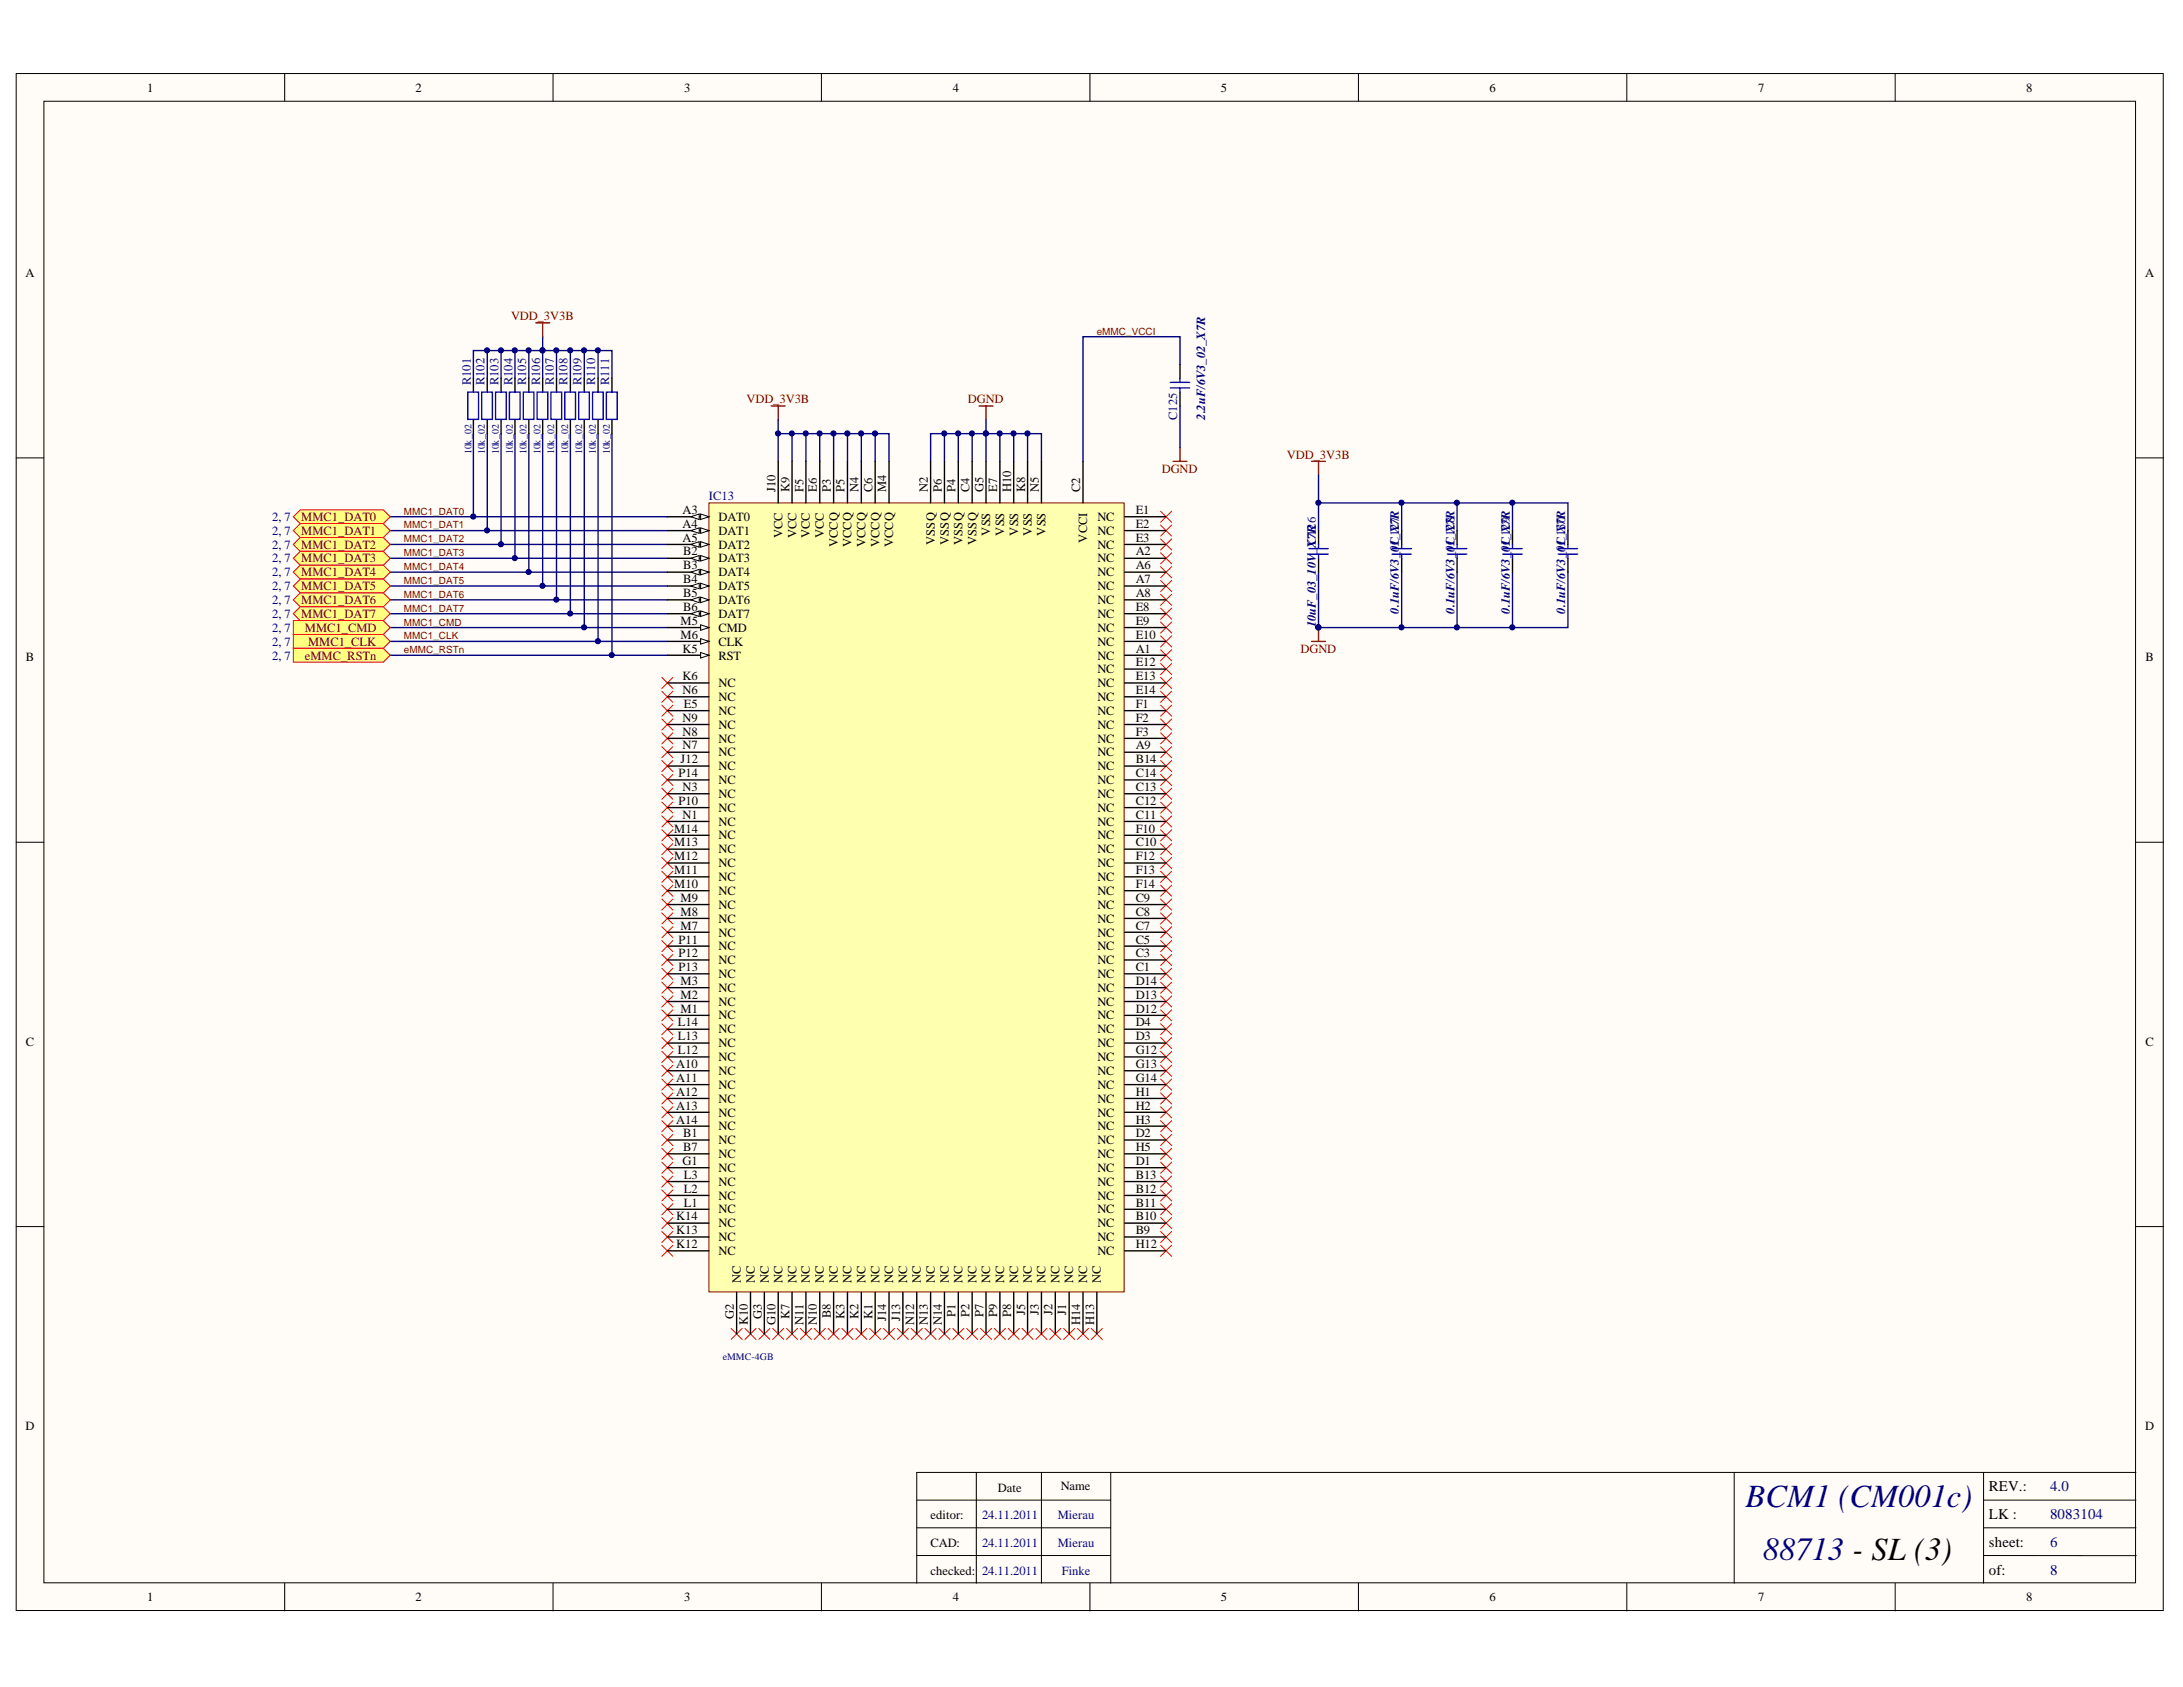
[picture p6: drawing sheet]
<svg xmlns="http://www.w3.org/2000/svg" width="279mm" height="216mm" viewBox="0 0 279 216" stroke-linecap="round" stroke-linejoin="round" font-family="sans-serif">
<defs><g id="words">
<g font-size="4.1" fill="#000080">
<text x="223.4" y="192.9">BCM1 (CM001c)</text>
<text x="225.6" y="199.7">88713 - SL (3)</text>
</g>
<g font-size="1.9">
<text x="254.6" y="190.9">REV.:</text>
<text x="254.6" y="198">sheet:</text>
<text x="254.6" y="194.4">LK :</text>
<text x="254.6" y="201.5">of:</text>
</g>
<g font-size="1.9" fill="#000080">
<text x="262.4" y="190.9">4.0</text>
<text x="262.4" y="198">6</text>
<text x="262.4" y="194.4">8083104</text>
<text x="262.4" y="201.5">8</text>
</g>
<g font-size="1.6">
<text x="18.9" y="11.7">1</text>
<text x="53.2" y="11.7">2</text>
<text x="87.6" y="11.7">3</text>
<text x="121.9" y="11.7">4</text>
<text x="156.3" y="11.7">5</text>
<text x="190.6" y="11.7">6</text>
<text x="225" y="11.7">7</text>
<text x="259.3" y="11.7">8</text>
<text x="3.3" y="35.4">A</text>
<text x="274.6" y="35.4">A</text>
<text x="87.3" y="65.8">A3</text>
<text x="99.3" y="62.9" transform="rotate(-90 99.3 62.9)">J10</text>
<text x="101" y="62.9" transform="rotate(-90 101 62.9)">K9</text>
<text x="102.8" y="62.9" transform="rotate(-90 102.8 62.9)">F5</text>
<text x="104.6" y="62.9" transform="rotate(-90 104.6 62.9)">E6</text>
<text x="106.3" y="62.9" transform="rotate(-90 106.3 62.9)">P3</text>
<text x="108.1" y="62.9" transform="rotate(-90 108.1 62.9)">P5</text>
<text x="109.9" y="62.9" transform="rotate(-90 109.9 62.9)">N4</text>
<text x="111.7" y="62.9" transform="rotate(-90 111.7 62.9)">C6</text>
<text x="113.4" y="62.9" transform="rotate(-90 113.4 62.9)">M4</text>
<text x="118.8" y="62.9" transform="rotate(-90 118.8 62.9)">N2</text>
<text x="120.5" y="62.9" transform="rotate(-90 120.5 62.9)">P6</text>
<text x="122.3" y="62.9" transform="rotate(-90 122.3 62.9)">P4</text>
<text x="124.1" y="62.9" transform="rotate(-90 124.1 62.9)">C4</text>
<text x="125.9" y="62.9" transform="rotate(-90 125.9 62.9)">G5</text>
<text x="127.6" y="62.9" transform="rotate(-90 127.6 62.9)">E7</text>
<text x="129.4" y="62.9" transform="rotate(-90 129.4 62.9)">H10</text>
<text x="131.2" y="62.9" transform="rotate(-90 131.2 62.9)">K8</text>
<text x="133" y="62.9" transform="rotate(-90 133 62.9)">N5</text>
<text x="138.3" y="62.9" transform="rotate(-90 138.3 62.9)">C2</text>
<text x="145.4" y="65.8">E1</text>
<text x="87.3" y="67.5">A4</text>
<text x="87.3" y="69.3">A5</text>
<text x="87.4" y="71.1">B2</text>
<text x="92" y="66.7">DAT0</text>
<text x="92" y="68.4">DAT1</text>
<text x="92" y="70.2">DAT2</text>
<text x="92" y="72">DAT3</text>
<text x="100.2" y="68.9" transform="rotate(-90 100.2 68.9)">VCC</text>
<text x="101.9" y="68.9" transform="rotate(-90 101.9 68.9)">VCC</text>
<text x="103.7" y="68.9" transform="rotate(-90 103.7 68.9)">VCC</text>
<text x="105.4" y="68.9" transform="rotate(-90 105.4 68.9)">VCC</text>
<text x="107.2" y="70" transform="rotate(-90 107.2 70)">VCCQ</text>
<text x="109" y="70" transform="rotate(-90 109 70)">VCCQ</text>
<text x="110.8" y="70" transform="rotate(-90 110.8 70)">VCCQ</text>
<text x="112.5" y="70" transform="rotate(-90 112.5 70)">VCCQ</text>
<text x="114.3" y="70" transform="rotate(-90 114.3 70)">VCCQ</text>
<text x="119.6" y="69.7" transform="rotate(-90 119.6 69.7)">VSSQ</text>
<text x="121.4" y="69.7" transform="rotate(-90 121.4 69.7)">VSSQ</text>
<text x="123.2" y="69.7" transform="rotate(-90 123.2 69.7)">VSSQ</text>
<text x="125" y="69.7" transform="rotate(-90 125 69.7)">VSSQ</text>
<text x="126.8" y="68.6" transform="rotate(-90 126.8 68.6)">VSS</text>
<text x="128.5" y="68.6" transform="rotate(-90 128.5 68.6)">VSS</text>
<text x="130.3" y="68.6" transform="rotate(-90 130.3 68.6)">VSS</text>
<text x="132.1" y="68.6" transform="rotate(-90 132.1 68.6)">VSS</text>
<text x="133.8" y="68.6" transform="rotate(-90 133.8 68.6)">VSS</text>
<text x="139.1" y="69.4" transform="rotate(-90 139.1 69.4)">VCCI</text>
<text x="140.5" y="72">NC</text>
<text x="140.5" y="70.2">NC</text>
<text x="140.5" y="68.4">NC</text>
<text x="140.5" y="66.7">NC</text>
<text x="145.4" y="71.1">A2</text>
<text x="145.4" y="69.3">E3</text>
<text x="145.4" y="67.5">E2</text>
<text x="87.4" y="72.9">B3</text>
<text x="87.4" y="74.6">B4</text>
<text x="87.4" y="76.4">B5</text>
<text x="92" y="73.8">DAT4</text>
<text x="92" y="75.5">DAT5</text>
<text x="92" y="77.3">DAT6</text>
<text x="140.5" y="77.3">NC</text>
<text x="140.5" y="75.5">NC</text>
<text x="140.5" y="73.8">NC</text>
<text x="145.4" y="76.4">A8</text>
<text x="145.4" y="74.6">A7</text>
<text x="145.4" y="72.9">A6</text>
<text x="87.1" y="80">M5</text>
<text x="87.1" y="81.7">M6</text>
<text x="87.3" y="83.5">K5</text>
<text x="87.4" y="78.2">B6</text>
<text x="92" y="79.1">DAT7</text>
<text x="92" y="80.9">CMD</text>
<text x="92" y="82.6">CLK</text>
<text x="140.5" y="82.6">NC</text>
<text x="140.5" y="80.9">NC</text>
<text x="140.5" y="79.1">NC</text>
<text x="145.4" y="83.5">A1</text>
<text x="145.4" y="81.7">E10</text>
<text x="145.4" y="80">E9</text>
<text x="145.4" y="78.2">E8</text>
<text x="3.3" y="84.6">B</text>
<text x="87.3" y="87.1">K6</text>
<text x="87.3" y="88.8">N6</text>
<text x="92" y="84.4">RST</text>
<text x="92" y="88">NC</text>
<text x="92" y="89.7">NC</text>
<text x="140.5" y="89.7">NC</text>
<text x="140.5" y="88">NC</text>
<text x="140.5" y="86.2">NC</text>
<text x="140.5" y="84.4">NC</text>
<text x="145.4" y="88.8">E14</text>
<text x="145.4" y="87.1">E13</text>
<text x="145.4" y="85.3">E12</text>
<text x="274.6" y="84.6">B</text>
<text x="87.3" y="92.4">N9</text>
<text x="87.3" y="94.2">N8</text>
<text x="87.3" y="95.9">N7</text>
<text x="87.5" y="90.6">E5</text>
<text x="92" y="91.5">NC</text>
<text x="92" y="93.3">NC</text>
<text x="92" y="95.1">NC</text>
<text x="140.5" y="95.1">NC</text>
<text x="140.5" y="93.3">NC</text>
<text x="140.5" y="91.5">NC</text>
<text x="145.4" y="95.9">A9</text>
<text x="145.4" y="94.2">F3</text>
<text x="145.4" y="92.4">F2</text>
<text x="145.4" y="90.6">F1</text>
<text x="86.8" y="99.5">P14</text>
<text x="87.1" y="97.7">J12</text>
<text x="87.3" y="101.2">N3</text>
<text x="92" y="96.8">NC</text>
<text x="92" y="98.6">NC</text>
<text x="92" y="100.3">NC</text>
<text x="140.5" y="100.3">NC</text>
<text x="140.5" y="98.6">NC</text>
<text x="140.5" y="96.8">NC</text>
<text x="145.4" y="101.2">C13</text>
<text x="145.4" y="99.5">C14</text>
<text x="145.4" y="97.7">B14</text>
<text x="86.3" y="106.6">M14</text>
<text x="86.8" y="103">P10</text>
<text x="87.3" y="104.8">N1</text>
<text x="92" y="102.1">NC</text>
<text x="92" y="103.9">NC</text>
<text x="92" y="105.7">NC</text>
<text x="92" y="107.4">NC</text>
<text x="140.5" y="105.7">NC</text>
<text x="140.5" y="103.9">NC</text>
<text x="140.5" y="102.1">NC</text>
<text x="140.5" y="107.4">NC</text>
<text x="145.4" y="104.8">C11</text>
<text x="145.4" y="103">C12</text>
<text x="145.4" y="106.6">F10</text>
<text x="86.3" y="108.3">M13</text>
<text x="86.3" y="110.1">M12</text>
<text x="86.3" y="111.9">M11</text>
<text x="86.3" y="113.7">M10</text>
<text x="92" y="109.2">NC</text>
<text x="92" y="111">NC</text>
<text x="92" y="112.8">NC</text>
<text x="140.5" y="112.8">NC</text>
<text x="140.5" y="111">NC</text>
<text x="140.5" y="109.2">NC</text>
<text x="145.4" y="113.7">F14</text>
<text x="145.4" y="111.9">F13</text>
<text x="145.4" y="110.1">F12</text>
<text x="145.4" y="108.3">C10</text>
<text x="87.1" y="115.4">M9</text>
<text x="87.1" y="117.2">M8</text>
<text x="87.1" y="119">M7</text>
<text x="92" y="116.3">NC</text>
<text x="92" y="118.1">NC</text>
<text x="92" y="119.9">NC</text>
<text x="92" y="114.5">NC</text>
<text x="140.5" y="119.9">NC</text>
<text x="140.5" y="118.1">NC</text>
<text x="140.5" y="116.3">NC</text>
<text x="140.5" y="114.5">NC</text>
<text x="145.4" y="119">C7</text>
<text x="145.4" y="117.2">C8</text>
<text x="145.4" y="115.4">C9</text>
<text x="86.8" y="120.8">P11</text>
<text x="86.8" y="122.5">P12</text>
<text x="86.8" y="124.3">P13</text>
<text x="92" y="121.6">NC</text>
<text x="92" y="123.4">NC</text>
<text x="92" y="125.2">NC</text>
<text x="140.5" y="125.2">NC</text>
<text x="140.5" y="123.4">NC</text>
<text x="140.5" y="121.6">NC</text>
<text x="145.4" y="124.3">C1</text>
<text x="145.4" y="122.5">C3</text>
<text x="145.4" y="120.8">C5</text>
<text x="86.8" y="131.4">L14</text>
<text x="87.1" y="126">M3</text>
<text x="87.1" y="127.8">M2</text>
<text x="87.1" y="129.6">M1</text>
<text x="92" y="126.9">NC</text>
<text x="92" y="128.7">NC</text>
<text x="92" y="130.5">NC</text>
<text x="140.5" y="130.5">NC</text>
<text x="140.5" y="128.7">NC</text>
<text x="140.5" y="126.9">NC</text>
<text x="145.4" y="131.4">D4</text>
<text x="145.4" y="129.6">D12</text>
<text x="145.4" y="127.8">D13</text>
<text x="145.4" y="126">D14</text>
<text x="3.3" y="133.8">C</text>
<text x="86.5" y="136.7">A10</text>
<text x="86.8" y="133.1">L13</text>
<text x="86.8" y="134.9">L12</text>
<text x="92" y="132.2">NC</text>
<text x="92" y="134">NC</text>
<text x="92" y="135.8">NC</text>
<text x="92" y="137.6">NC</text>
<text x="140.5" y="137.6">NC</text>
<text x="140.5" y="135.8">NC</text>
<text x="140.5" y="134">NC</text>
<text x="140.5" y="132.2">NC</text>
<text x="145.4" y="136.7">G13</text>
<text x="145.4" y="134.9">G12</text>
<text x="145.4" y="133.1">D3</text>
<text x="274.6" y="133.8">C</text>
<text x="86.5" y="140.2">A12</text>
<text x="86.5" y="142">A13</text>
<text x="86.5" y="143.8">A14</text>
<text x="86.5" y="138.5">A11</text>
<text x="92" y="141.1">NC</text>
<text x="92" y="142.9">NC</text>
<text x="92" y="139.3">NC</text>
<text x="140.5" y="142.9">NC</text>
<text x="140.5" y="141.1">NC</text>
<text x="140.5" y="139.3">NC</text>
<text x="145.4" y="143.8">H3</text>
<text x="145.4" y="142">H2</text>
<text x="145.4" y="140.2">H1</text>
<text x="145.4" y="138.5">G14</text>
<text x="87.3" y="149.1">G1</text>
<text x="87.4" y="145.6">B1</text>
<text x="87.4" y="147.3">B7</text>
<text x="92" y="144.7">NC</text>
<text x="92" y="146.4">NC</text>
<text x="92" y="148.2">NC</text>
<text x="92" y="150">NC</text>
<text x="140.5" y="150">NC</text>
<text x="140.5" y="148.2">NC</text>
<text x="140.5" y="146.4">NC</text>
<text x="140.5" y="144.7">NC</text>
<text x="145.4" y="149.1">D1</text>
<text x="145.4" y="147.3">H5</text>
<text x="145.4" y="145.6">D2</text>
<text x="87.5" y="150.9">L3</text>
<text x="87.5" y="152.7">L2</text>
<text x="87.5" y="154.4">L1</text>
<text x="92" y="151.8">NC</text>
<text x="92" y="153.5">NC</text>
<text x="92" y="155.3">NC</text>
<text x="140.5" y="155.3">NC</text>
<text x="140.5" y="153.5">NC</text>
<text x="140.5" y="151.8">NC</text>
<text x="145.4" y="154.4">B11</text>
<text x="145.4" y="152.7">B12</text>
<text x="145.4" y="150.9">B13</text>
<text x="86.5" y="156.2">K14</text>
<text x="86.5" y="157.9">K13</text>
<text x="86.5" y="159.7">K12</text>
<text x="92" y="157.1">NC</text>
<text x="92" y="158.8">NC</text>
<text x="92" y="160.6">NC</text>
<text x="140.5" y="160.6">NC</text>
<text x="140.5" y="158.8">NC</text>
<text x="140.5" y="157.1">NC</text>
<text x="145.4" y="159.7">H12</text>
<text x="145.4" y="157.9">B9</text>
<text x="145.4" y="156.2">B10</text>
<text x="94.8" y="164.2" transform="rotate(-90 94.8 164.2)">NC</text>
<text x="96.6" y="164.2" transform="rotate(-90 96.6 164.2)">NC</text>
<text x="98.4" y="164.2" transform="rotate(-90 98.4 164.2)">NC</text>
<text x="100.2" y="164.2" transform="rotate(-90 100.2 164.2)">NC</text>
<text x="101.9" y="164.2" transform="rotate(-90 101.9 164.2)">NC</text>
<text x="103.7" y="164.2" transform="rotate(-90 103.7 164.2)">NC</text>
<text x="105.4" y="164.2" transform="rotate(-90 105.4 164.2)">NC</text>
<text x="107.2" y="164.2" transform="rotate(-90 107.2 164.2)">NC</text>
<text x="109" y="164.2" transform="rotate(-90 109 164.2)">NC</text>
<text x="110.8" y="164.2" transform="rotate(-90 110.8 164.2)">NC</text>
<text x="112.5" y="164.2" transform="rotate(-90 112.5 164.2)">NC</text>
<text x="114.3" y="164.2" transform="rotate(-90 114.3 164.2)">NC</text>
<text x="116.1" y="164.2" transform="rotate(-90 116.1 164.2)">NC</text>
<text x="117.9" y="164.2" transform="rotate(-90 117.9 164.2)">NC</text>
<text x="119.6" y="164.2" transform="rotate(-90 119.6 164.2)">NC</text>
<text x="121.4" y="164.2" transform="rotate(-90 121.4 164.2)">NC</text>
<text x="123.2" y="164.2" transform="rotate(-90 123.2 164.2)">NC</text>
<text x="125" y="164.2" transform="rotate(-90 125 164.2)">NC</text>
<text x="126.8" y="164.2" transform="rotate(-90 126.8 164.2)">NC</text>
<text x="128.5" y="164.2" transform="rotate(-90 128.5 164.2)">NC</text>
<text x="130.3" y="164.2" transform="rotate(-90 130.3 164.2)">NC</text>
<text x="132.1" y="164.2" transform="rotate(-90 132.1 164.2)">NC</text>
<text x="133.8" y="164.2" transform="rotate(-90 133.8 164.2)">NC</text>
<text x="135.6" y="164.2" transform="rotate(-90 135.6 164.2)">NC</text>
<text x="137.4" y="164.2" transform="rotate(-90 137.4 164.2)">NC</text>
<text x="139.1" y="164.2" transform="rotate(-90 139.1 164.2)">NC</text>
<text x="140.9" y="164.2" transform="rotate(-90 140.9 164.2)">NC</text>
<text x="93.9" y="168.8" transform="rotate(-90 93.9 168.8)">G2</text>
<text x="95.7" y="169.6" transform="rotate(-90 95.7 169.6)">K10</text>
<text x="97.5" y="168.8" transform="rotate(-90 97.5 168.8)">G3</text>
<text x="99.3" y="169.6" transform="rotate(-90 99.3 169.6)">G10</text>
<text x="101" y="168.8" transform="rotate(-90 101 168.8)">K7</text>
<text x="102.8" y="169.6" transform="rotate(-90 102.8 169.6)">N11</text>
<text x="104.6" y="169.6" transform="rotate(-90 104.6 169.6)">N10</text>
<text x="106.3" y="168.7" transform="rotate(-90 106.3 168.7)">B8</text>
<text x="108.1" y="168.8" transform="rotate(-90 108.1 168.8)">K3</text>
<text x="109.9" y="168.8" transform="rotate(-90 109.9 168.8)">K2</text>
<text x="111.7" y="168.8" transform="rotate(-90 111.7 168.8)">K1</text>
<text x="113.4" y="169.1" transform="rotate(-90 113.4 169.1)">J14</text>
<text x="115.2" y="169.1" transform="rotate(-90 115.2 169.1)">J13</text>
<text x="117" y="169.6" transform="rotate(-90 117 169.6)">N12</text>
<text x="118.8" y="169.6" transform="rotate(-90 118.8 169.6)">N13</text>
<text x="120.5" y="169.6" transform="rotate(-90 120.5 169.6)">N14</text>
<text x="122.3" y="168.5" transform="rotate(-90 122.3 168.5)">P1</text>
<text x="124.1" y="168.5" transform="rotate(-90 124.1 168.5)">P2</text>
<text x="125.9" y="168.5" transform="rotate(-90 125.9 168.5)">P7</text>
<text x="127.6" y="168.5" transform="rotate(-90 127.6 168.5)">P9</text>
<text x="129.4" y="168.5" transform="rotate(-90 129.4 168.5)">P8</text>
<text x="131.2" y="168.3" transform="rotate(-90 131.2 168.3)">J5</text>
<text x="133" y="168.3" transform="rotate(-90 133 168.3)">J3</text>
<text x="134.7" y="168.3" transform="rotate(-90 134.7 168.3)">J2</text>
<text x="136.5" y="168.3" transform="rotate(-90 136.5 168.3)">J1</text>
<text x="138.3" y="169.6" transform="rotate(-90 138.3 169.6)">H14</text>
<text x="140" y="169.6" transform="rotate(-90 140 169.6)">H13</text>
<text x="3.3" y="183">D</text>
<text x="274.6" y="183">D</text>
<text x="127.7" y="190.9">Date</text>
<text x="135.8" y="190.7">Name</text>
<text x="119.1" y="194.5">editor:</text>
<text x="119.1" y="198">CAD:</text>
<text x="119.1" y="201.6">checked:</text>
<text x="18.9" y="204.9">1</text>
<text x="53.2" y="204.9">2</text>
<text x="87.6" y="204.9">3</text>
<text x="121.9" y="204.9">4</text>
<text x="156.3" y="204.9">5</text>
<text x="190.6" y="204.9">6</text>
<text x="225" y="204.9">7</text>
<text x="259.3" y="204.9">8</text>
</g>
<g font-size="1.6" fill="#800000">
<text x="65.4" y="41">VDD_3V3B</text>
<text x="95.6" y="51.6">VDD_3V3B</text>
<text x="123.9" y="51.6">DGND</text>
<text x="164.7" y="58.7">VDD_3V3B</text>
<text x="148.7" y="60.5">DGND</text>
<text x="38.6" y="66.7">MMC1_DAT0</text>
<text x="38.6" y="68.4">MMC1_DAT1</text>
<text x="38.6" y="70.2">MMC1_DAT2</text>
<text x="38.6" y="72">MMC1_DAT3</text>
<text x="38.6" y="73.8">MMC1_DAT4</text>
<text x="38.6" y="75.5">MMC1_DAT5</text>
<text x="38.6" y="77.3">MMC1_DAT6</text>
<text x="38.6" y="79.1">MMC1_DAT7</text>
<text x="39" y="80.9">MMC1_CMD</text>
<text x="39.4" y="82.6">MMC1_CLK</text>
<text x="166.5" y="83.5">DGND</text>
<text x="39" y="84.4">eMMC_RSTn</text>
</g>
<g font-size="1.6" fill="#000080">
<text x="60.2" y="49.3" transform="rotate(-90 60.2 49.3)">R101</text>
<text x="62" y="49.3" transform="rotate(-90 62 49.3)">R102</text>
<text x="63.8" y="49.3" transform="rotate(-90 63.8 49.3)">R103</text>
<text x="65.6" y="49.3" transform="rotate(-90 65.6 49.3)">R104</text>
<text x="67.4" y="49.3" transform="rotate(-90 67.4 49.3)">R105</text>
<text x="69.1" y="49.3" transform="rotate(-90 69.1 49.3)">R106</text>
<text x="70.9" y="49.3" transform="rotate(-90 70.9 49.3)">R107</text>
<text x="72.6" y="49.3" transform="rotate(-90 72.6 49.3)">R108</text>
<text x="74.4" y="49.3" transform="rotate(-90 74.4 49.3)">R109</text>
<text x="76.2" y="49.3" transform="rotate(-90 76.2 49.3)">R110</text>
<text x="78" y="49.3" transform="rotate(-90 78 49.3)">R111</text>
<text x="150.7" y="53.7" transform="rotate(-90 150.7 53.7)">C125</text>
<text x="154.2" y="53.7" transform="rotate(-90 154.2 53.7)">2.2uF/6V3_02_X7R</text>
<text x="90.7" y="64">IC13</text>
<text x="34.8" y="66.7">2, 7</text>
<text x="34.8" y="68.4">2, 7</text>
<text x="34.8" y="70.2">2, 7</text>
<text x="34.8" y="72">2, 7</text>
<text x="168.4" y="70.9" transform="rotate(-90 168.4 70.9)">_</text>
<text x="168.4" y="70.1" transform="rotate(-90 168.4 70.1)">X7R</text>
<text x="168.4" y="69.7" transform="rotate(-90 168.4 69.7)">C126</text>
<text x="179.1" y="70.7" transform="rotate(-90 179.1 70.7)">0</text>
<text x="179.1" y="69.9" transform="rotate(-90 179.1 69.9)">1C_1X277R</text>
<text x="186.2" y="70.7" transform="rotate(-90 186.2 70.7)">0</text>
<text x="186.2" y="69.9" transform="rotate(-90 186.2 69.9)">1C_1X278R</text>
<text x="193.3" y="70.7" transform="rotate(-90 193.3 70.7)">0</text>
<text x="193.3" y="69.9" transform="rotate(-90 193.3 69.9)">1C_1X279R</text>
<text x="200.3" y="70.7" transform="rotate(-90 200.3 70.7)">0</text>
<text x="200.3" y="69.9" transform="rotate(-90 200.3 69.9)">1C_1X370R</text>
<text x="34.8" y="73.8">2, 7</text>
<text x="34.8" y="75.5">2, 7</text>
<text x="34.8" y="77.3">2, 7</text>
<text x="34.8" y="79.1">2, 7</text>
<text x="34.8" y="80.9">2, 7</text>
<text x="34.8" y="82.6">2, 7</text>
<text x="168.4" y="80.3" transform="rotate(-90 168.4 80.3)">10uF_03_10V</text>
<text x="179.1" y="78.5" transform="rotate(-90 179.1 78.5)">0.1uF/6V3_</text>
<text x="186.2" y="78.5" transform="rotate(-90 186.2 78.5)">0.1uF/6V3_</text>
<text x="193.3" y="78.5" transform="rotate(-90 193.3 78.5)">0.1uF/6V3_</text>
<text x="200.3" y="78.5" transform="rotate(-90 200.3 78.5)">0.1uF/6V3_</text>
<text x="34.8" y="84.4">2, 7</text>
<text x="125.7" y="194.5">24.11.2011</text>
<text x="135.4" y="194.5">Mierau</text>
<text x="125.7" y="201.6">24.11.2011</text>
<text x="125.7" y="198">24.11.2011</text>
<text x="135.4" y="198">Mierau</text>
<text x="135.9" y="201.6">Finke</text>
</g>
<text font-size="1.3" fill="#800000" x="140.4" y="42.8">eMMC_VCCI</text>
<g font-size="1.3" fill="#000080">
<text x="60.3" y="58.2" transform="rotate(-90 60.3 58.2)">10k_02</text>
<text x="62.1" y="58.2" transform="rotate(-90 62.1 58.2)">10k_02</text>
<text x="63.8" y="58.2" transform="rotate(-90 63.8 58.2)">10k_02</text>
<text x="65.6" y="58.2" transform="rotate(-90 65.6 58.2)">10k_02</text>
<text x="67.4" y="58.2" transform="rotate(-90 67.4 58.2)">10k_02</text>
<text x="69.2" y="58.2" transform="rotate(-90 69.2 58.2)">10k_02</text>
<text x="70.9" y="58.2" transform="rotate(-90 70.9 58.2)">10k_02</text>
<text x="72.7" y="58.2" transform="rotate(-90 72.7 58.2)">10k_02</text>
<text x="74.5" y="58.2" transform="rotate(-90 74.5 58.2)">10k_02</text>
<text x="76.3" y="58.2" transform="rotate(-90 76.3 58.2)">10k_02</text>
<text x="78" y="58.2" transform="rotate(-90 78 58.2)">10k_02</text>
<text x="92.5" y="174">eMMC-4GB</text>
</g>
<g font-size="1.3" fill="#790000">
<text x="51.7" y="65.9">MMC1_DAT0</text>
<text x="51.7" y="67.6">MMC1_DAT1</text>
<text x="51.7" y="69.4">MMC1_DAT2</text>
<text x="51.7" y="71.2">MMC1_DAT3</text>
<text x="51.7" y="73">MMC1_DAT4</text>
<text x="51.7" y="74.7">MMC1_DAT5</text>
<text x="51.7" y="76.5">MMC1_DAT6</text>
<text x="51.7" y="78.3">MMC1_DAT7</text>
<text x="51.7" y="80.1">MMC1_CMD</text>
<text x="51.7" y="81.8">MMC1_CLK</text>
<text x="51.7" y="83.6">eMMC_RSTn</text>
</g>
</g></defs>
<g fill="#fffcf8" stroke="#000" stroke-width=".13">
<path d="M2.1 9.4h274.8v196.7h-274.8z"/>
<path d="M5.6 13h267.7v189.6h-267.7z"/>
</g>
<g fill="none" stroke="#000" stroke-width=".13">
<path d="M36.4 9.4v3.6M70.8 9.4v3.6M105.1 9.4v3.6M139.5 9.4v3.6M173.9 9.4v3.6M208.2 9.4v3.6M242.6 9.4v3.6M2.1 58.6h3.5M273.4 58.6h3.5M2.1 107.8h3.5M273.4 107.8h3.5M2.1 157h3.5"/>
<path d="M273.4 157h3.5M117.3 199.1h24.9M117.3 192h24.9M117.3 195.5h24.9M125 188.4v14.2M133.3 188.4v14.2M142.2 188.4v14.2M222 188.4v14.2M253.9 199.1h19.5M253.9 192h19.5M253.9 195.5h19.5M253.9 188.4v14.2"/>
<path d="M273.4 188.4h-156.1v14.2M36.4 202.6v3.6M70.8 202.6v3.6M105.1 202.6v3.6M139.5 202.6v3.6M173.9 202.6v3.6M208.2 202.6v3.6M242.6 202.6v3.6"/>
</g>
<g fill="none" stroke="#f00" stroke-width=".13">
<path d="M148.5 65.4l1.5 1.4M148.5 67.2l1.5 1.4M148.5 69l1.5 1.4M148.5 70.7l1.5 1.5M148.5 72.5l1.5 1.4M148.5 74.3l1.5 1.4M148.5 76.1l1.5 1.4M148.5 77.8l1.5 1.5M148.5 79.6l1.5 1.4M150 65.4l-1.5 1.4M150 67.2l-1.5 1.4M150 69l-1.5 1.4"/>
<path d="M150 70.7l-1.5 1.5M150 72.5l-1.5 1.4M150 74.3l-1.5 1.4M150 76.1l-1.5 1.4M150 77.8l-1.5 1.5M150 79.6l-1.5 1.4M84.7 86.7l1.4 1.4M84.7 88.5l1.4 1.4M84.7 90.2l1.4 1.5M84.7 92l1.4 1.4M84.7 93.8l1.4 1.4M84.7 95.6l1.4 1.4"/>
<path d="M84.7 97.3l1.4 1.4M84.7 99.1l1.4 1.4M86.1 86.7l-1.4 1.4M86.1 88.5l-1.4 1.4M86.1 90.2l-1.4 1.5M86.1 92l-1.4 1.4M86.1 93.8l-1.4 1.4M86.1 95.6l-1.4 1.4M86.1 97.3l-1.4 1.4M86.1 99.1l-1.4 1.4M148.5 81.4l1.5 1.4M148.5 83.1l1.5 1.5"/>
<path d="M148.5 84.9l1.5 1.4M148.5 86.7l1.5 1.4M148.5 88.5l1.5 1.4M148.5 90.2l1.5 1.5M148.5 92l1.5 1.4M148.5 93.8l1.5 1.4M148.5 95.6l1.5 1.4M148.5 97.3l1.5 1.4M148.5 99.1l1.5 1.4M150 81.4l-1.5 1.4M150 83.1l-1.5 1.5M150 84.9l-1.5 1.4"/>
<path d="M150 86.7l-1.5 1.4M150 88.5l-1.5 1.4M150 90.2l-1.5 1.5M150 92l-1.5 1.4M150 93.8l-1.5 1.4M150 95.6l-1.5 1.4M150 97.3l-1.5 1.4M150 99.1l-1.5 1.4M84.7 100.9l1.4 1.4M84.7 102.6l1.4 1.5M84.7 104.4l1.4 1.4M84.7 106.2l1.4 1.4"/>
<path d="M84.7 108l1.4 1.4M84.7 109.7l1.4 1.5M84.7 111.5l1.4 1.4M84.7 113.3l1.4 1.4M84.7 115.1l1.4 1.4M84.7 116.8l1.4 1.4M84.7 118.6l1.4 1.4M86.1 100.9l-1.4 1.4M86.1 102.6l-1.4 1.5M86.1 104.4l-1.4 1.4M86.1 106.2l-1.4 1.4M86.1 108l-1.4 1.4"/>
<path d="M86.1 109.7l-1.4 1.5M86.1 111.5l-1.4 1.4M86.1 113.3l-1.4 1.4M86.1 115.1l-1.4 1.4M86.1 116.8l-1.4 1.4M86.1 118.6l-1.4 1.4M148.5 100.9l1.5 1.4M148.5 102.6l1.5 1.5M148.5 104.4l1.5 1.4M148.5 106.2l1.5 1.4M148.5 108l1.5 1.4M148.5 109.7l1.5 1.5"/>
<path d="M148.5 111.5l1.5 1.4M148.5 113.3l1.5 1.4M148.5 115.1l1.5 1.4M148.5 116.8l1.5 1.4M148.5 118.6l1.5 1.4M150 100.9l-1.5 1.4M150 102.6l-1.5 1.5M150 104.4l-1.5 1.4M150 106.2l-1.5 1.4M150 108l-1.5 1.4M150 109.7l-1.5 1.5M150 111.5l-1.5 1.4"/>
<path d="M150 113.3l-1.5 1.4M150 115.1l-1.5 1.4M150 116.8l-1.5 1.4M150 118.6l-1.5 1.4M84.7 120.4l1.4 1.4M84.7 122.1l1.4 1.5M84.7 123.9l1.4 1.4M84.7 125.7l1.4 1.4M84.7 127.5l1.4 1.4M84.7 129.2l1.4 1.5M84.7 131l1.4 1.4M84.7 132.8l1.4 1.4"/>
<path d="M84.7 134.6l1.4 1.4M84.7 136.3l1.4 1.4M84.7 138.1l1.4 1.4M84.7 139.9l1.4 1.4M86.1 120.4l-1.4 1.4M86.1 122.1l-1.4 1.5M86.1 123.9l-1.4 1.4M86.1 125.7l-1.4 1.4M86.1 127.5l-1.4 1.4M86.1 129.2l-1.4 1.5M86.1 131l-1.4 1.4M86.1 132.8l-1.4 1.4"/>
<path d="M86.1 134.6l-1.4 1.4M86.1 136.3l-1.4 1.4M86.1 138.1l-1.4 1.4M86.1 139.9l-1.4 1.4M148.5 120.4l1.5 1.4M148.5 122.1l1.5 1.5M148.5 123.9l1.5 1.4M148.5 125.7l1.5 1.4M148.5 127.5l1.5 1.4M148.5 129.2l1.5 1.5M148.5 131l1.5 1.4M148.5 132.8l1.5 1.4"/>
<path d="M148.5 134.6l1.5 1.4M148.5 136.3l1.5 1.4M148.5 138.1l1.5 1.4M148.5 139.9l1.5 1.4M150 122.1l-1.5 1.5M150 131l-1.5 1.4M150 132.8l-1.5 1.4M150 139.9l-1.5 1.4M150 120.4l-1.5 1.4M150 123.9l-1.5 1.4M150 125.7l-1.5 1.4M150 127.5l-1.5 1.4"/>
<path d="M150 129.2l-1.5 1.5M150 134.6l-1.5 1.4M150 136.3l-1.5 1.4M150 138.1l-1.5 1.4M84.7 141.6l1.4 1.5M84.7 143.4l1.4 1.4M84.7 145.2l1.4 1.4M84.7 147l1.4 1.4M84.7 148.7l1.4 1.5M84.7 150.5l1.4 1.4M84.7 152.3l1.4 1.4M84.7 154.1l1.4 1.4"/>
<path d="M84.7 155.8l1.4 1.4M84.7 157.6l1.4 1.4M84.7 159.4l1.4 1.4M86.1 141.6l-1.4 1.5M86.1 143.4l-1.4 1.4M86.1 145.2l-1.4 1.4M86.1 147l-1.4 1.4M86.1 148.7l-1.4 1.5M86.1 150.5l-1.4 1.4M86.1 152.3l-1.4 1.4M86.1 154.1l-1.4 1.4M86.1 155.8l-1.4 1.4"/>
<path d="M86.1 157.6l-1.4 1.4M86.1 159.4l-1.4 1.4M148.5 141.6l1.5 1.5M148.5 143.4l1.5 1.4M148.5 147l1.5 1.4M148.5 145.2l1.5 1.4M148.5 148.7l1.5 1.5M148.5 150.5l1.5 1.4M148.5 152.3l1.5 1.4M148.5 154.1l1.5 1.4M148.5 155.8l1.5 1.4M148.5 157.6l1.5 1.4"/>
<path d="M148.5 159.4l1.5 1.4M150 141.6l-1.5 1.5M150 143.4l-1.5 1.4M150 150.5l-1.5 1.4M150 152.3l-1.5 1.4M150 154.1l-1.5 1.4M150 159.4l-1.5 1.4M150 147l-1.5 1.4M150 145.2l-1.5 1.4M150 148.7l-1.5 1.5M150 155.8l-1.5 1.4M150 157.6l-1.5 1.4"/>
<path d="M93.6 170l1.4 1.4M95 170l-1.4 1.4M95.3 170l1.5 1.4M96.8 170l-1.5 1.4M97.1 170l1.4 1.4M98.5 170l-1.4 1.4M98.9 170l1.4 1.4M100.3 170l-1.4 1.4M100.7 170l1.4 1.4M102.1 170l-1.4 1.4M102.4 170l1.5 1.4M103.9 170l-1.5 1.4"/>
<path d="M104.2 170l1.4 1.4M105.6 170l-1.4 1.4M106 170l1.4 1.4M107.4 170l-1.4 1.4M107.8 170l1.4 1.4M109.2 170l-1.4 1.4M109.5 170l1.4 1.4M110.9 170l-1.4 1.4M111.3 170l1.4 1.4M112.7 170l-1.4 1.4M113.1 170l1.4 1.4M114.5 170l-1.4 1.4"/>
<path d="M114.9 170l1.4 1.4M116.3 170l-1.4 1.4M116.6 170l1.4 1.4M118 170l-1.4 1.4M118.4 170l1.4 1.4M119.8 170l-1.4 1.4M120.2 170l1.4 1.4M121.6 170l-1.4 1.4M121.9 170l1.5 1.4M123.4 170l-1.5 1.4M123.7 170l1.4 1.4M125.1 170l-1.4 1.4"/>
<path d="M125.5 170l1.4 1.4M126.9 170l-1.4 1.4M127.3 170l1.4 1.4M128.7 170l-1.4 1.4M129 170l1.5 1.4M130.5 170l-1.5 1.4M130.8 170l1.4 1.4M132.2 170l-1.4 1.4M132.6 170l1.4 1.4M134 170l-1.4 1.4M134.4 170l1.4 1.4M135.8 170l-1.4 1.4"/>
<path d="M136.1 170l1.4 1.4M137.5 170l-1.4 1.4M137.9 170l1.4 1.4M139.3 170l-1.4 1.4M139.7 170l1.4 1.4M141.1 170l-1.4 1.4"/>
</g>
<g fill="none" stroke="#000080" stroke-width=".18">
<path d="M60.6 48.4v-3.5h17.7v3.5M60.6 55.5v10.6M62.4 44.9v3.5M62.4 55.5v12.4M64.1 44.9v3.5M64.1 55.5v14.2M65.9 44.9v3.5M65.9 55.5v16M67.7 44.9v3.5M67.7 55.5v17.7M69.5 43.1v5.3M69.5 55.5v19.5"/>
<path d="M71.2 44.9v3.5M71.2 55.5v21.3M73 44.9v3.5M73 55.5v23M74.8 44.9v3.5M74.8 55.5v24.8M76.5 44.9v3.5M76.5 55.5v26.6M78.3 55.5v28.4M99.6 55.5h14.2v3.5M99.6 53.7v5.3M101.4 55.5v3.5"/>
<path d="M103.1 55.5v3.5M104.9 55.5v3.5M106.7 55.5v3.5M108.5 55.5v3.5M110.2 55.5v3.5M112 55.5v3.5M119.1 59v-3.5h14.2v3.5M120.9 55.5v3.5M122.7 55.5v3.5M124.4 55.5v3.5M126.2 53.7v5.3M128 55.5v3.5"/>
<path d="M129.7 55.5v3.5M131.5 55.5v3.5M151 46.6v-3.5h-12.4v15.9M151 52v5.3M49.9 66.1h35.5M49.9 67.9h35.5M49.9 69.7h35.5M49.9 71.5h35.5M49.9 73.2h35.5M49.9 75h35.5M49.9 76.8h35.5M49.9 78.5h35.5"/>
<path d="M168.8 64.4h31.9v3.5M168.8 73.2v7.1h31.9v-7.1M168.8 60.8v7.1M179.4 64.4v3.5M179.4 73.2v7.1M186.5 64.4v3.5M186.5 73.2v7.1M193.6 64.4v3.5M193.6 73.2v7.1M49.9 80.3h35.5M49.9 82.1h35.5M49.9 83.9h35.5"/>
</g>
<g fill="#000080" stroke="#000080" stroke-width=".13">
<circle cx="60.6" cy="66.1" r=".33"/>
<circle cx="62.3" cy="67.9" r=".33"/>
<circle cx="64.1" cy="69.7" r=".33"/>
<circle cx="65.9" cy="71.4" r=".33"/>
<circle cx="67.7" cy="73.2" r=".33"/>
<circle cx="69.4" cy="75" r=".33"/>
<circle cx="71.2" cy="76.7" r=".33"/>
<circle cx="73" cy="78.5" r=".33"/>
<circle cx="74.7" cy="80.3" r=".33"/>
<circle cx="76.5" cy="82.1" r=".33"/>
<circle cx="78.3" cy="83.8" r=".33"/>
<circle cx="76.5" cy="44.8" r=".33"/>
<circle cx="74.7" cy="44.8" r=".33"/>
<circle cx="73" cy="44.8" r=".33"/>
<circle cx="71.2" cy="44.8" r=".33"/>
<circle cx="69.4" cy="44.8" r=".33"/>
<circle cx="67.7" cy="44.8" r=".33"/>
<circle cx="65.9" cy="44.8" r=".33"/>
<circle cx="64.1" cy="44.8" r=".33"/>
<circle cx="62.3" cy="44.8" r=".33"/>
<circle cx="99.6" cy="55.5" r=".33"/>
<circle cx="112" cy="55.5" r=".33"/>
<circle cx="110.2" cy="55.5" r=".33"/>
<circle cx="108.5" cy="55.5" r=".33"/>
<circle cx="106.7" cy="55.5" r=".33"/>
<circle cx="104.9" cy="55.5" r=".33"/>
<circle cx="103.1" cy="55.5" r=".33"/>
<circle cx="101.3" cy="55.5" r=".33"/>
<circle cx="120.9" cy="55.5" r=".33"/>
<circle cx="122.6" cy="55.5" r=".33"/>
<circle cx="124.4" cy="55.5" r=".33"/>
<circle cx="126.2" cy="55.5" r=".33"/>
<circle cx="127.9" cy="55.5" r=".33"/>
<circle cx="129.7" cy="55.5" r=".33"/>
<circle cx="131.5" cy="55.5" r=".33"/>
<circle cx="168.7" cy="80.3" r=".33"/>
<circle cx="168.7" cy="64.3" r=".33"/>
<circle cx="193.6" cy="64.3" r=".33"/>
<circle cx="186.5" cy="64.3" r=".33"/>
<circle cx="179.4" cy="64.3" r=".33"/>
<circle cx="193.6" cy="80.3" r=".33"/>
<circle cx="186.5" cy="80.3" r=".33"/>
<circle cx="179.4" cy="80.3" r=".33"/>
</g>
<path d="M68.6 41.3h1.7M69.5 41.3v1.8M98.7 52h1.8M99.6 52v1.7M125.3 52h1.8M126.2 52v1.7M150.1 59h1.8M151 57.3v1.7M167.9 59h1.7M168.8 59v1.8M167.9 82.1h1.7M168.8 80.3v1.8" fill="none" stroke="#800000" stroke-width=".18"/>
<g fill="#ffff80" stroke="#f00" stroke-width=".13">
<path d="M37.5 66.1l.9-.9h10.7l.8 .9-.8 .9h-10.7z" fill-rule="evenodd"/>
<path d="M37.5 67.9l.9-.9h10.7l.8 .9-.8 .9h-10.7z" fill-rule="evenodd"/>
<path d="M37.5 69.7l.9-.9h10.7l.8 .9-.8 .9h-10.7z" fill-rule="evenodd"/>
<path d="M37.5 71.5l.9-.9h10.7l.8 .9-.8 .8h-10.7z" fill-rule="evenodd"/>
<path d="M37.5 73.2l.9-.9h10.7l.8 .9-.8 .9h-10.7z" fill-rule="evenodd"/>
<path d="M37.5 75l.9-.9h10.7l.8 .9-.8 .9h-10.7z" fill-rule="evenodd"/>
<path d="M37.5 76.8l.9-.9h10.7l.8 .9-.8 .9h-10.7z" fill-rule="evenodd"/>
<path d="M37.5 78.5l.9-.8h10.7l.8 .8-.8 .9h-10.7z" fill-rule="evenodd"/>
<path d="M37.5 79.4h11.6l.8 .9-.8 .9h-11.6z" fill-rule="evenodd"/>
<path d="M37.5 81.2h11.6l.8 .9-.8 .9h-11.6z" fill-rule="evenodd"/>
<path d="M37.5 83h11.6l.8 .9-.8 .8h-11.6z" fill-rule="evenodd"/>
</g>
<g fill="none" stroke="#000" stroke-width=".18">
<path d="M60.6 48.4v1.8M60.6 53.7v1.8M62.4 48.4v1.8M62.4 53.7v1.8M64.1 48.4v1.8M64.1 53.7v1.8M65.9 48.4v1.8M65.9 53.7v1.8M67.7 48.4v1.8M67.7 53.7v1.8M69.5 48.4v1.8M69.5 53.7v1.8"/>
<path d="M71.2 48.4v1.8M71.2 53.7v1.8M73 48.4v1.8M73 53.7v1.8M74.8 48.4v1.8M74.8 53.7v1.8M76.5 48.4v1.8M76.5 53.7v1.8M78.3 48.4v1.8M78.3 53.7v1.8M151 46.6v1.8M151 50.2v1.8"/>
<path d="M179.4 67.9v1.8M179.4 71.5v1.7M186.5 67.9v1.8M186.5 71.5v1.7M193.6 67.9v1.8M193.6 71.5v1.7M200.7 67.9v1.8M200.7 71.5v1.7"/>
</g>
<g fill="none" stroke="#00f" stroke-width=".18">
<path d="M59.9 50.2h1.3v3.5h-1.3zM61.7 50.2h1.3v3.5h-1.3zM63.4 50.2h1.4v3.5h-1.4zM65.2 50.2h1.4v3.5h-1.4zM67 50.2h1.3v3.5h-1.3zM68.7 50.2h1.4v3.5h-1.4zM70.5 50.2h1.4v3.5h-1.4zM72.3 50.2h1.4v3.5h-1.4zM74.1 50.2h1.3v3.5h-1.3zM75.8 50.2h1.4v3.5h-1.4zM77.6 50.2h1.4v3.5h-1.4zM149.8 48.9h2.5"/>
<path d="M149.8 49.6h2.5M151 48.4v.5M151 49.6v.6M178.2 70.9h2.4M178.2 70.2h2.4M179.4 69.7v.5M179.4 70.9v.6M185.2 70.9h2.5M185.2 70.2h2.5M186.5 69.7v.5M186.5 70.9v.6M192.3 70.9h2.5"/>
<path d="M192.3 70.2h2.5M193.6 69.7v.5M193.6 70.9v.6M199.4 70.9h2.5M199.4 70.2h2.5M200.7 69.7v.5M200.7 70.9v.6"/>
</g>
<path d="M90.7 64.4h53.2v100.9h-53.2z" fill="#ffffb0" stroke="#800000" stroke-width=".13"/>
<path d="M85.4 66.1h5.3" fill="none" stroke="#000" stroke-width=".18"/>
<path d="M89.7 65.8l1 .3-1 .4z" fill="#fffcf8"/>
<path d="M89.7 65.8l1 .3-1 .4z" fill="none" stroke="#000" stroke-width=".13"/>
<path d="M88.4 66.1l1.1-.3v.7z" fill="#fffcf8"/>
<path d="M88.4 66.1l1.1-.3v.7z" fill="none" stroke="#000" stroke-width=".13"/>
<path d="M85.4 67.9h5.3" fill="none" stroke="#000" stroke-width=".18"/>
<path d="M89.7 67.6l1 .3-1 .4z" fill="#fffcf8"/>
<path d="M89.7 67.6l1 .3-1 .4z" fill="none" stroke="#000" stroke-width=".13"/>
<path d="M88.4 67.9l1.1-.3v.7z" fill="#fffcf8"/>
<path d="M88.4 67.9l1.1-.3v.7z" fill="none" stroke="#000" stroke-width=".13"/>
<path d="M85.4 69.7h5.3" fill="none" stroke="#000" stroke-width=".18"/>
<path d="M89.7 69.3l1 .4-1 .3z" fill="#fffcf8"/>
<path d="M89.7 69.3l1 .4-1 .3z" fill="none" stroke="#000" stroke-width=".13"/>
<path d="M88.4 69.7l1.1-.4v.7z" fill="#fffcf8"/>
<path d="M88.4 69.7l1.1-.4v.7z" fill="none" stroke="#000" stroke-width=".13"/>
<path d="M85.4 71.5h5.3" fill="none" stroke="#000" stroke-width=".18"/>
<path d="M89.7 71.1l1 .4-1 .3z" fill="#fffcf8"/>
<path d="M89.7 71.1l1 .4-1 .3z" fill="none" stroke="#000" stroke-width=".13"/>
<path d="M88.4 71.5l1.1-.4v.7z" fill="#fffcf8"/>
<path d="M88.4 71.5l1.1-.4v.7z" fill="none" stroke="#000" stroke-width=".13"/>
<path d="M85.4 73.2h5.3" fill="none" stroke="#000" stroke-width=".18"/>
<path d="M89.7 72.9l1 .3-1 .4z" fill="#fffcf8"/>
<path d="M89.7 72.9l1 .3-1 .4z" fill="none" stroke="#000" stroke-width=".13"/>
<path d="M88.4 73.2l1.1-.3v.7z" fill="#fffcf8"/>
<path d="M88.4 73.2l1.1-.3v.7z" fill="none" stroke="#000" stroke-width=".13"/>
<path d="M85.4 75h5.3" fill="none" stroke="#000" stroke-width=".18"/>
<path d="M89.7 74.6l1 .4-1 .4z" fill="#fffcf8"/>
<path d="M89.7 74.6l1 .4-1 .4z" fill="none" stroke="#000" stroke-width=".13"/>
<path d="M88.4 75l1.1-.4v.8z" fill="#fffcf8"/>
<path d="M88.4 75l1.1-.4v.8z" fill="none" stroke="#000" stroke-width=".13"/>
<path d="M85.4 76.8h5.3" fill="none" stroke="#000" stroke-width=".18"/>
<path d="M89.7 76.4l1 .4-1 .3z" fill="#fffcf8"/>
<path d="M89.7 76.4l1 .4-1 .3z" fill="none" stroke="#000" stroke-width=".13"/>
<path d="M88.4 76.8l1.1-.4v.7z" fill="#fffcf8"/>
<path d="M88.4 76.8l1.1-.4v.7z" fill="none" stroke="#000" stroke-width=".13"/>
<path d="M85.4 78.5h5.3" fill="none" stroke="#000" stroke-width=".18"/>
<path d="M89.7 78.2l1 .3-1 .4z" fill="#fffcf8"/>
<path d="M89.7 78.2l1 .3-1 .4z" fill="none" stroke="#000" stroke-width=".13"/>
<path d="M88.4 78.5l1.1-.3v.7z" fill="#fffcf8"/>
<path d="M88.4 78.5l1.1-.3v.7z" fill="none" stroke="#000" stroke-width=".13"/>
<path d="M85.4 80.3h5.3" fill="none" stroke="#000" stroke-width=".18"/>
<path d="M89.7 80l1 .3-1 .4z" fill="#fffcf8"/>
<path d="M89.7 80l1 .3-1 .4z" fill="none" stroke="#000" stroke-width=".13"/>
<path d="M85.4 82.1h5.3" fill="none" stroke="#000" stroke-width=".18"/>
<path d="M89.7 81.7l1 .4-1 .3z" fill="#fffcf8"/>
<path d="M89.7 81.7l1 .4-1 .3z" fill="none" stroke="#000" stroke-width=".13"/>
<path d="M85.4 83.9h5.3" fill="none" stroke="#000" stroke-width=".18"/>
<path d="M89.7 83.5l1 .4-1 .3z" fill="#fffcf8"/>
<path d="M89.7 83.5l1 .4-1 .3z" fill="none" stroke="#000" stroke-width=".13"/>
<g fill="none" stroke="#000" stroke-width=".18">
<path d="M99.6 59v5.4M101.4 59v5.4M103.1 59v5.4M104.9 59v5.4M106.7 59v5.4M108.5 59v5.4M110.2 59v5.4M112 59v5.4M113.8 59v5.4M119.1 59v5.4M120.9 59v5.4M122.7 59v5.4"/>
<path d="M124.4 59v5.4M126.2 59v5.4M128 59v5.4M129.7 59v5.4M131.5 59v5.4M133.3 59v5.4M138.6 59v5.4M143.9 78.5h5.4M143.9 76.8h5.4M143.9 75h5.4M143.9 73.2h5.4M143.9 71.5h5.4"/>
<path d="M143.9 69.7h5.4M143.9 67.9h5.4M143.9 66.1h5.4M168.8 67.9v1.8M168.8 71.5v1.7M85.4 87.4h5.3M85.4 89.2h5.3M85.4 90.9h5.3M85.4 92.7h5.3M85.4 94.5h5.3M85.4 96.3h5.3M85.4 98h5.3"/>
<path d="M85.4 99.8h5.3M143.9 87.4h5.4M143.9 89.2h5.4M143.9 90.9h5.4M143.9 92.7h5.4M143.9 94.5h5.4M143.9 96.3h5.4M143.9 98h5.4M143.9 99.8h5.4M143.9 85.6h5.4M143.9 83.9h5.4M143.9 82.1h5.4"/>
<path d="M143.9 80.3h5.4M85.4 101.6h5.3M85.4 103.4h5.3M85.4 105.1h5.3M85.4 106.9h5.3M85.4 108.7h5.3M85.4 110.4h5.3M85.4 112.2h5.3M85.4 115.8h5.3M85.4 117.5h5.3M85.4 119.3h5.3M85.4 114h5.3"/>
<path d="M143.9 101.6h5.4M143.9 103.4h5.4M143.9 105.1h5.4M143.9 106.9h5.4M143.9 108.7h5.4M143.9 110.4h5.4M143.9 112.2h5.4M143.9 115.8h5.4M143.9 117.5h5.4M143.9 119.3h5.4M143.9 114h5.4M85.4 121.1h5.3"/>
<path d="M85.4 122.9h5.3M85.4 124.6h5.3M85.4 126.4h5.3M85.4 128.2h5.3M85.4 129.9h5.3M85.4 131.7h5.3M85.4 133.5h5.3M85.4 135.3h5.3M85.4 137h5.3M85.4 138.8h5.3M143.9 121.1h5.4M143.9 122.9h5.4"/>
<path d="M143.9 124.6h5.4M143.9 126.4h5.4M143.9 128.2h5.4M143.9 129.9h5.4M143.9 131.7h5.4M143.9 133.5h5.4M143.9 135.3h5.4M143.9 137h5.4M143.9 138.8h5.4M85.4 140.6h5.3M85.4 142.4h5.3M85.4 144.1h5.3"/>
<path d="M85.4 145.9h5.3M85.4 147.7h5.3M85.4 149.4h5.3M85.4 151.2h5.3M85.4 153h5.3M85.4 154.8h5.3M85.4 156.5h5.3M85.4 158.3h5.3M143.9 140.6h5.4M143.9 142.4h5.4M143.9 144.1h5.4M143.9 145.9h5.4"/>
<path d="M143.9 147.7h5.4M143.9 149.4h5.4M143.9 151.2h5.4M143.9 153h5.4M143.9 154.8h5.4M143.9 156.5h5.4M143.9 158.3h5.4M85.4 160.1h5.3M94.3 165.4v5.3M96.1 165.4v5.3M97.8 165.4v5.3M99.6 165.4v5.3"/>
<path d="M101.4 165.4v5.3M103.1 165.4v5.3M104.9 165.4v5.3M106.7 165.4v5.3M108.5 165.4v5.3M110.2 165.4v5.3M112 165.4v5.3M113.8 165.4v5.3M115.6 165.4v5.3M117.3 165.4v5.3M119.1 165.4v5.3M120.9 165.4v5.3"/>
<path d="M122.7 165.4v5.3M124.4 165.4v5.3M126.2 165.4v5.3M128 165.4v5.3M129.7 165.4v5.3M131.5 165.4v5.3M133.3 165.4v5.3M135.1 165.4v5.3M136.8 165.4v5.3M138.6 165.4v5.3M140.4 165.4v5.3M143.9 160.1h5.4"/>
</g>
<path d="M167.5 70.2h2.5M167.5 70.9h2.5M168.8 69.7v.5M168.8 70.9v.6" fill="none" stroke="#00f" stroke-width=".18"/>
<use href="#words"/>
</svg>
